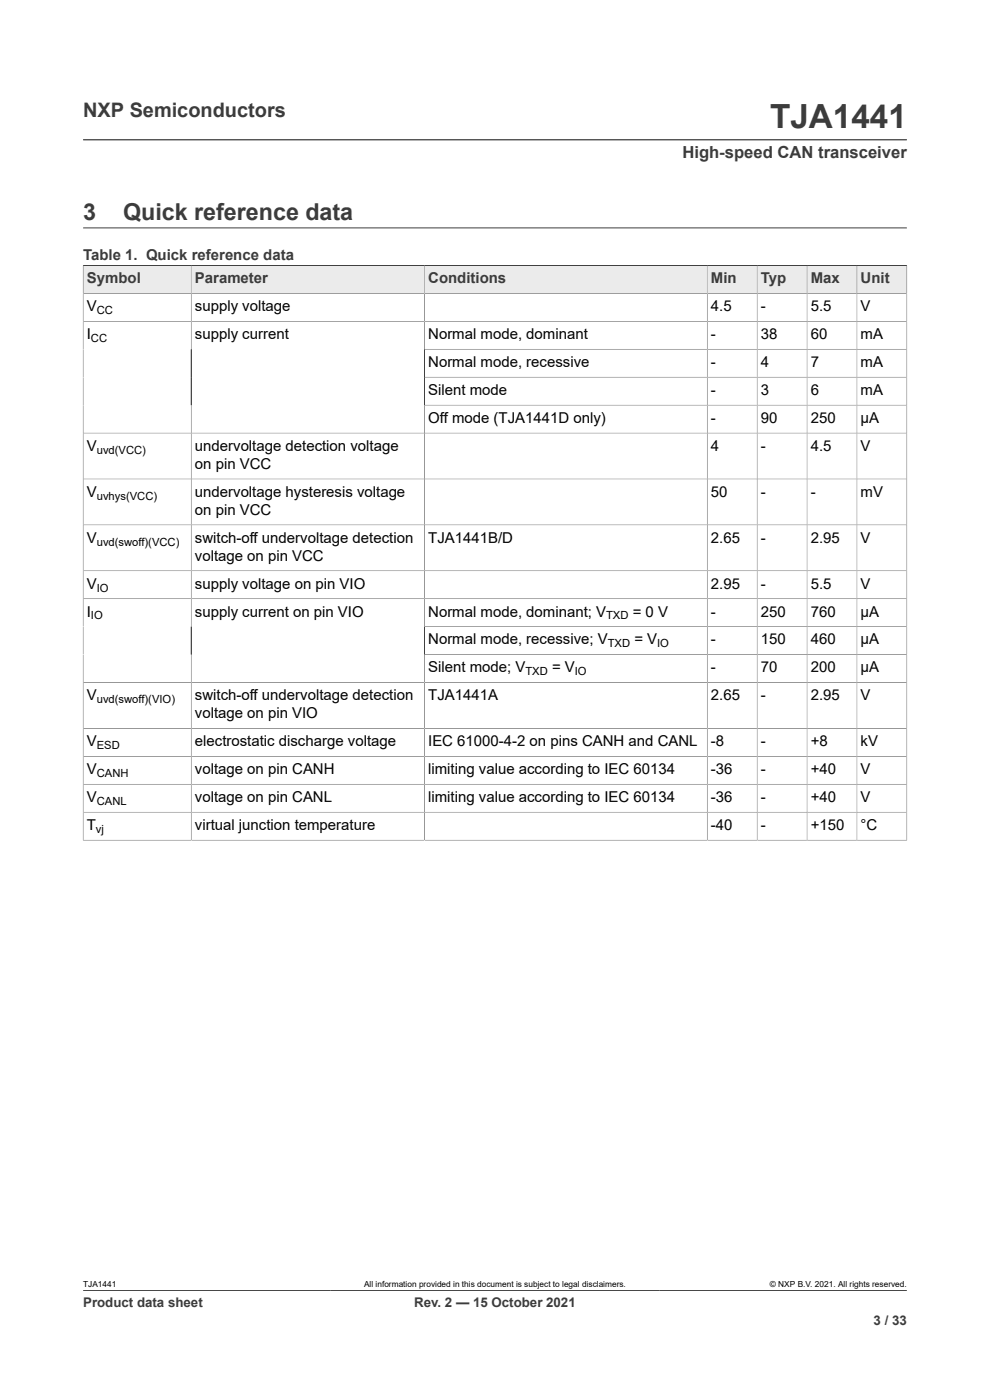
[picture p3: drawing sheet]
<svg xmlns="http://www.w3.org/2000/svg" width="210mm" height="297mm" viewBox="0 0 210 297" stroke-linecap="round" stroke-linejoin="round" font-family="sans-serif">
<defs><g id="words">
<text font-size="7.1" fill="#3c3c3c" x="163.3" y="27.2">TJA1441</text>
<g font-size="4.9" fill="#3c3c3c">
<text x="17.6" y="46.6">3</text>
<text x="26.1" y="46.6">Quick reference data</text>
</g>
<text font-size="4.2" fill="#3c3c3c" x="17.6" y="24.8">NXP Semiconductors</text>
<text font-size="3.5" fill="#3c3c3c" x="144.8" y="33.5">High-speed CAN transceiver</text>
<g font-size="3.2" fill="#3c3c3c">
<text x="17.6" y="55.2">Table 1. Quick reference data</text>
<text x="18.4" y="60.1">Symbol</text>
<text x="41.3" y="60.1">Parameter</text>
<text x="90.8" y="60.1">Conditions</text>
<text x="150.8" y="60.1">Min</text>
<text x="161.4" y="60.1">Typ</text>
<text x="172" y="60.1">Max</text>
<text x="182.6" y="60.1">Unit</text>
</g>
<g font-size="3.2">
<text x="18.4" y="66">V</text>
<text x="18.4" y="72">I</text>
<text x="41.3" y="66">supply voltage</text>
<text x="41.3" y="72">supply current</text>
<text x="90.8" y="72">Normal mode, dominant</text>
<text x="150.8" y="66">4.5</text>
<text x="150.8" y="72">-</text>
<text x="161.4" y="66">-</text>
<text x="161.4" y="72">38</text>
<text x="172" y="66">5.5</text>
<text x="172" y="72">60</text>
<text x="182.6" y="66">V</text>
<text x="182.6" y="72">mA</text>
<text x="90.8" y="77.9">Normal mode, recessive</text>
<text x="150.8" y="77.9">-</text>
<text x="161.4" y="77.9">4</text>
<text x="172" y="77.9">7</text>
<text x="182.6" y="77.9">mA</text>
<text x="90.8" y="83.8">Silent mode</text>
<text x="150.8" y="83.8">-</text>
<text x="161.4" y="83.8">3</text>
<text x="172" y="83.8">6</text>
<text x="182.6" y="83.8">mA</text>
<text x="90.8" y="89.7">Off mode (TJA1441D only)</text>
<text x="150.8" y="89.7">-</text>
<text x="161.4" y="89.7">90</text>
<text x="172" y="89.7">250</text>
<text x="182.6" y="89.7">μA</text>
<text x="18.4" y="95.7">V</text>
<text x="41.3" y="95.7">undervoltage detection voltage</text>
<text x="150.8" y="95.7">4</text>
<text x="161.4" y="95.7">-</text>
<text x="172" y="95.7">4.5</text>
<text x="182.6" y="95.7">V</text>
<text x="41.3" y="99.5">on pin VCC</text>
<text x="18.4" y="105.4">V</text>
<text x="41.3" y="105.4">undervoltage hysteresis voltage</text>
<text x="150.8" y="105.4">50</text>
<text x="161.4" y="105.4">-</text>
<text x="172" y="105.4">-</text>
<text x="182.6" y="105.4">mV</text>
<text x="41.3" y="109.2">on pin VCC</text>
<text x="18.4" y="115.1">V</text>
<text x="41.3" y="115.1">switch-off undervoltage detection</text>
<text x="41.3" y="118.9">voltage on pin VCC</text>
<text x="90.8" y="115.1">TJA1441B/D</text>
<text x="150.8" y="115.1">2.65</text>
<text x="161.4" y="115.1">-</text>
<text x="172" y="115.1">2.95</text>
<text x="182.6" y="115.1">V</text>
<text x="18.4" y="124.9">V</text>
<text x="41.3" y="124.9">supply voltage on pin VIO</text>
<text x="150.8" y="124.9">2.95</text>
<text x="161.4" y="124.9">-</text>
<text x="172" y="124.9">5.5</text>
<text x="182.6" y="124.9">V</text>
<text x="18.4" y="130.8">I</text>
<text x="41.3" y="130.8">supply current on pin VIO</text>
<text x="90.8" y="130.8">Normal mode, dominant; V</text>
<text x="134.2" y="130.8">= 0 V</text>
<text x="150.8" y="130.8">-</text>
<text x="161.4" y="130.8">250</text>
<text x="172" y="130.8">760</text>
<text x="182.6" y="130.8">µA</text>
<text x="90.8" y="136.7">Normal mode, recessive; V</text>
<text x="134.6" y="136.7">= V</text>
<text x="150.8" y="136.7">-</text>
<text x="161.4" y="136.7">150</text>
<text x="172" y="136.7">460</text>
<text x="182.6" y="136.7">µA</text>
<text x="90.8" y="142.7">Silent mode; V</text>
<text x="117.1" y="142.7">= V</text>
<text x="150.8" y="142.7">-</text>
<text x="161.4" y="142.7">70</text>
<text x="172" y="142.7">200</text>
<text x="182.6" y="142.7">µA</text>
<text x="18.4" y="148.6">V</text>
<text x="41.3" y="148.6">switch-off undervoltage detection</text>
<text x="90.8" y="148.6">TJA1441A</text>
<text x="150.8" y="148.6">2.65</text>
<text x="161.4" y="148.6">-</text>
<text x="172" y="148.6">2.95</text>
<text x="182.6" y="148.6">V</text>
<text x="41.3" y="152.4">voltage on pin VIO</text>
<text x="18.4" y="158.3">V</text>
<text x="41.3" y="158.3">electrostatic discharge voltage</text>
<text x="90.8" y="158.3">IEC 61000-4-2 on pins CANH and CANL</text>
<text x="150.8" y="158.3">-8</text>
<text x="161.4" y="158.3">-</text>
<text x="172" y="158.3">+8</text>
<text x="182.6" y="158.3">kV</text>
<text x="18.4" y="164.2">V</text>
<text x="41.3" y="164.2">voltage on pin CANH</text>
<text x="90.8" y="164.2">limiting value according to IEC 60134</text>
<text x="150.8" y="164.2">-36</text>
<text x="161.4" y="164.2">-</text>
<text x="172" y="164.2">+40</text>
<text x="182.6" y="164.2">V</text>
<text x="18.4" y="170.2">V</text>
<text x="41.3" y="170.2">voltage on pin CANL</text>
<text x="90.8" y="170.2">limiting value according to IEC 60134</text>
<text x="150.8" y="170.2">-36</text>
<text x="161.4" y="170.2">-</text>
<text x="172" y="170.2">+40</text>
<text x="182.6" y="170.2">V</text>
<text x="18.4" y="176.1">T</text>
<text x="41.3" y="176.1">virtual junction temperature</text>
<text x="150.8" y="176.1">-40</text>
<text x="161.4" y="176.1">-</text>
<text x="172" y="176.1">+150</text>
<text x="182.6" y="176.1">°C</text>
</g>
<g font-size="2.8" fill="#3c3c3c">
<text x="17.6" y="277.3">Product data sheet</text>
<text x="87.9" y="277.3">Rev. 2 — 15 October 2021</text>
<text x="185.3" y="281">3 / 33</text>
</g>
<g font-size="2.4">
<text x="20.5" y="66.6">CC</text>
<text x="19.3" y="72.6">CC</text>
<text x="20.5" y="96.3">uvd(VCC)</text>
<text x="20.5" y="106">uvhys(VCC)</text>
<text x="20.5" y="115.8">uvd(swoff)(VCC)</text>
<text x="20.5" y="125.5">IO</text>
<text x="19.3" y="131.4">IO</text>
<text x="128.6" y="131.4">TXD</text>
<text x="128.9" y="137.3">TXD</text>
<text x="139.4" y="137.3">IO</text>
<text x="111.5" y="143.3">TXD</text>
<text x="121.9" y="143.3">IO</text>
<text x="20.5" y="149.2">uvd(swoff)(VIO)</text>
<text x="20.5" y="158.9">ESD</text>
<text x="20.5" y="164.9">CANH</text>
<text x="20.5" y="170.8">CANL</text>
<text x="20.4" y="176.7">vj</text>
</g>
<g font-size="1.8">
<text x="17.6" y="273.1">TJA1441</text>
<text x="77.2" y="273.1">All information provided in this document is subject to legal disclaimers.</text>
<text x="163.3" y="273.1">© NXP B.V. 2021. All rights reserved.</text>
</g>
</g></defs>
<path d="M17.6 29.7h174.8M17.6 56.3h174.8M17.6 48.3h174.8" fill="none" stroke="#3c3c3c" stroke-width=".21"/>
<path d="M17.7 56.4h22.8v5.8h-22.8z" fill="#ebebeb"/>
<path d="M17.6 56.3h23v5.9h-23z" fill="none" stroke="#3c3c3c" stroke-width=".21"/>
<path d="M40.6 56.4h49.4v5.8h-49.4z" fill="#ebebeb"/>
<path d="M40.6 56.3h49.5v5.9h-49.5z" fill="none" stroke="#3c3c3c" stroke-width=".21"/>
<path d="M90.1 56.4h59.9v5.8h-59.9z" fill="#ebebeb"/>
<path d="M90.1 56.3h59.9v5.9h-59.9z" fill="none" stroke="#3c3c3c" stroke-width=".21"/>
<path d="M150.1 56.4h10.4v5.8h-10.4z" fill="#ebebeb"/>
<path d="M150 56.3h10.6v5.9h-10.6z" fill="none" stroke="#3c3c3c" stroke-width=".21"/>
<path d="M160.7 56.4h10.4v5.8h-10.4z" fill="#ebebeb"/>
<path d="M160.6 56.3h10.6v5.9h-10.6z" fill="none" stroke="#3c3c3c" stroke-width=".21"/>
<path d="M171.3 56.4h10.4v5.8h-10.4z" fill="#ebebeb"/>
<path d="M171.2 56.3h10.6v5.9h-10.6z" fill="none" stroke="#3c3c3c" stroke-width=".21"/>
<path d="M181.8 56.4h10.5v5.8h-10.5z" fill="#ebebeb"/>
<g fill="none" stroke="#3c3c3c" stroke-width=".21">
<path d="M17.6 56.3h174.8v122M181.8 56.3v121.9M17.6 68.2h174.8M40.6 62.2v116M90.1 62.2v116M90.1 74.1h102.3M150 62.2v116M160.6 62.2v116M171.2 62.2v116M192.4 62.2h-174.8v116.1M17.6 91.9h174.8M90.1 80h102.3"/>
<path d="M90.1 86h102.3M17.6 101.6h174.8M17.6 111.4h174.8M17.6 121.1h174.8M17.6 127h174.8M90.1 132.9h102.3M90.1 138.9h102.3M17.6 144.8h174.8M17.6 154.5h174.8M17.6 178.2h174.8M17.6 160.5h174.8M17.6 166.4h174.8"/>
<path d="M17.6 172.3h174.8M17.6 273.8h174.8"/>
</g>
<use href="#words"/>
</svg>
